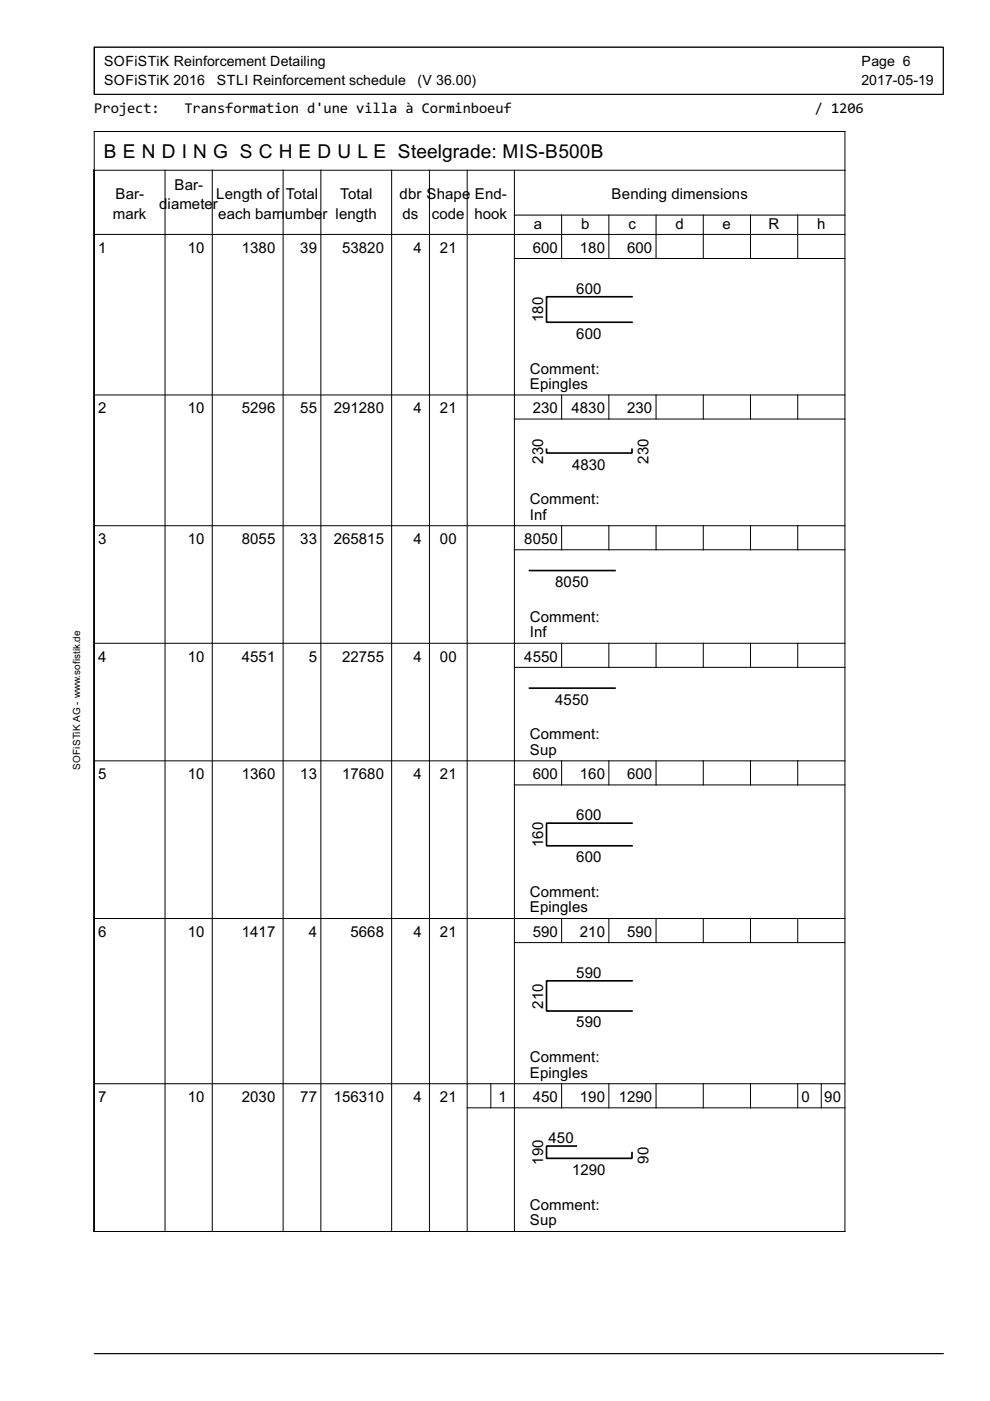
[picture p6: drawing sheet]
<svg xmlns="http://www.w3.org/2000/svg" width="210mm" height="297mm" viewBox="0 0 210 297" stroke-linecap="round" stroke-linejoin="round" font-family="sans-serif">
<defs><g id="words">
<text font-size="4.5" x="22" y="33.6">B E N D I N G S C H E D U L E Steelgrade: MIS-B500B</text>
<g font-size="3.7">
<text x="20" y="24">Project:</text>
<text x="39.1" y="24">Transformation d'une villa à Corminboeuf</text>
<text x="172.7" y="24">/ 1206</text>
</g>
<g font-size="3.6">
<text x="37" y="40.3">Bar-</text>
<text x="23.9" y="46.4">mark</text>
<text x="24.5" y="42.3">Bar-</text>
<text x="33.8" y="44.4">d</text>
<text x="35.5" y="44.4">iamete</text>
<text x="45.1" y="44.4">r</text>
<text x="45.9" y="42.3">Length of</text>
<text x="46.3" y="46.4">each barn</text>
<text x="60.4" y="46.4">umbe</text>
<text x="60.6" y="42.3">Total</text>
<text x="68.4" y="46.4">r length</text>
<text x="72.1" y="42.3">Total</text>
<text x="84.7" y="42.3">dbr Shape</text>
<text x="85.3" y="46.4">ds</text>
<text x="91.6" y="46.4">code</text>
<text x="100.6" y="46.4">hook</text>
<text x="100.7" y="42.3">End-</text>
<text x="129.7" y="42.3">Bending dimensions</text>
<text x="20.8" y="53.6">1</text>
<text x="39.8" y="53.6">10</text>
<text x="51.3" y="53.6">1380</text>
<text x="63.7" y="53.6">39</text>
<text x="72.5" y="53.6">53820</text>
<text x="87.7" y="53.6">4</text>
<text x="93.3" y="53.6">21</text>
<text x="112.9" y="53.6">600</text>
<text x="113.2" y="48.5">a</text>
<text x="123" y="53.6">180</text>
<text x="123.2" y="48.5">b</text>
<text x="133" y="53.6">600</text>
<text x="133.3" y="48.5">c</text>
<text x="143.2" y="48.5">d</text>
<text x="153.2" y="48.5">e</text>
<text x="163" y="48.5">R</text>
<text x="173.2" y="48.5">h</text>
<text x="122.2" y="62.2">600</text>
<text x="115.2" y="68.3" transform="rotate(-90 115.2 68.3)">180</text>
<text x="122.2" y="71.8">600</text>
<text x="112.3" y="79.2">Comment:</text>
<text x="112.3" y="82.4">Epingles</text>
<text x="20.8" y="87.6">2</text>
<text x="39.8" y="87.6">10</text>
<text x="51.3" y="87.6">5296</text>
<text x="63.7" y="87.6">55</text>
<text x="70.8" y="87.6">291280</text>
<text x="87.7" y="87.6">4</text>
<text x="93.3" y="87.6">21</text>
<text x="112.9" y="87.6">230</text>
<text x="121.2" y="87.6">4830</text>
<text x="133" y="87.6">230</text>
<text x="115.2" y="98.3" transform="rotate(-90 115.2 98.3)">230</text>
<text x="121.3" y="99.5">4830</text>
<text x="137.5" y="98.3" transform="rotate(-90 137.5 98.3)">230</text>
<text x="112.3" y="106.9">Comment:</text>
<text x="112.3" y="110.2">Inf</text>
<text x="20.8" y="115.4">3</text>
<text x="39.8" y="115.4">10</text>
<text x="51.3" y="115.4">8055</text>
<text x="63.7" y="115.4">33</text>
<text x="70.8" y="115.4">265815</text>
<text x="87.7" y="115.4">4</text>
<text x="93.3" y="115.4">00</text>
<text x="111.2" y="115.4">8050</text>
<text x="117.7" y="124.5">8050</text>
<text x="112.3" y="131.9">Comment:</text>
<text x="112.3" y="135.1">Inf</text>
<text x="20.8" y="140.3">4</text>
<text x="39.8" y="140.3">10</text>
<text x="51.3" y="140.3">4551</text>
<text x="65.4" y="140.3">5</text>
<text x="72.5" y="140.3">22755</text>
<text x="87.7" y="140.3">4</text>
<text x="93.3" y="140.3">00</text>
<text x="111.2" y="140.3">4550</text>
<text x="117.7" y="149.4">4550</text>
<text x="112.3" y="156.8">Comment:</text>
<text x="112.3" y="160">Sup</text>
<text x="20.8" y="165.2">5</text>
<text x="39.8" y="165.2">10</text>
<text x="51.3" y="165.2">1360</text>
<text x="63.7" y="165.2">13</text>
<text x="72.5" y="165.2">17680</text>
<text x="87.7" y="165.2">4</text>
<text x="93.3" y="165.2">21</text>
<text x="112.9" y="165.2">600</text>
<text x="123" y="165.2">160</text>
<text x="133" y="165.2">600</text>
<text x="122.2" y="173.8">600</text>
<text x="115.2" y="179.6" transform="rotate(-90 115.2 179.6)">160</text>
<text x="122.2" y="182.8">600</text>
<text x="112.3" y="190.2">Comment:</text>
<text x="112.3" y="193.4">Epingles</text>
<text x="20.8" y="198.6">6</text>
<text x="39.8" y="198.6">10</text>
<text x="51.3" y="198.6">1417</text>
<text x="65.4" y="198.6">4</text>
<text x="74.3" y="198.6">5668</text>
<text x="87.7" y="198.6">4</text>
<text x="93.3" y="198.6">21</text>
<text x="112.9" y="198.6">590</text>
<text x="123" y="198.6">210</text>
<text x="133" y="198.6">590</text>
<text x="122.2" y="207.3">590</text>
<text x="115.2" y="213.8" transform="rotate(-90 115.2 213.8)">210</text>
<text x="122.2" y="217.8">590</text>
<text x="112.3" y="225.3">Comment:</text>
<text x="20.8" y="233.7">7</text>
<text x="39.8" y="233.7">10</text>
<text x="51.3" y="233.7">2030</text>
<text x="63.7" y="233.7">77</text>
<text x="70.8" y="233.7">156310</text>
<text x="87.7" y="233.7">4</text>
<text x="93.3" y="233.7">21</text>
<text x="105.7" y="233.7">1</text>
<text x="112.3" y="228.5">Epingles</text>
<text x="112.9" y="233.7">450</text>
<text x="123" y="233.7">190</text>
<text x="131.2" y="233.7">1290</text>
<text x="169.9" y="233.7">0</text>
<text x="174.8" y="233.7">90</text>
<text x="116.3" y="242.3">450</text>
<text x="115.2" y="247" transform="rotate(-90 115.2 247)">190</text>
<text x="121.3" y="249.2">1290</text>
<text x="137.5" y="246.8" transform="rotate(-90 137.5 246.8)">90</text>
<text x="112.3" y="256.6">Comment:</text>
<text x="112.3" y="259.8">Sup</text>
</g>
<g font-size="3.3">
<text x="22.1" y="14">SOFiSTiK Reinforcement Detailing</text>
<text x="22.1" y="18">SOFiSTiK 2016</text>
<text x="46" y="18">STLI Reinforcement schedule</text>
<text x="88.5" y="18">(V 36.00)</text>
<text x="182.6" y="18">2017-05-19</text>
<text x="182.7" y="14">Page 6</text>
</g>
<text font-size="2.3" x="17" y="163.2" transform="rotate(-90 17 163.2)">SOFiSTiK AG - www.sofistik.de</text>
</g></defs>
<g fill="none" stroke="#000" stroke-width=".21">
<path d="M20 10h180v10h-180zM20 27.9h159.1v233.2h-159.1zM20 36.1h159.1M35 36.1v225M45 36.1v225M60 36.1v225M68 36.1v225M83 36.1v225M91.1 36.1v225M99.1 36.1v225M109.1 36.1v225M20 49.7h159.1"/>
<path d="M109.1 45.6h70M109.1 54.8h70M119.1 45.6v9.2M129.1 45.6v9.2M139.1 45.6v9.2M149.1 45.6v9.2M159.1 45.6v9.2M169.1 45.6v9.2M20 83.7h159.1M109.1 88.8h70M119.1 83.7v5.1M129.1 83.7v5.1"/>
<path d="M139.1 83.7v5.1M149.1 83.7v5.1M159.1 83.7v5.1M169.1 83.7v5.1M20 111.5h159.1M109.1 116.6h70M119.1 111.5v5.1M129.1 111.5v5.1M139.1 111.5v5.1M149.1 111.5v5.1M159.1 111.5v5.1M169.1 111.5v5.1"/>
<path d="M20 136.4h159.1M119.1 136.4v5.1M129.1 136.4v5.1M139.1 136.4v5.1M149.1 136.4v5.1M159.1 136.4v5.1M169.1 136.4v5.1M109.1 141.5h70M20 161.3h159.1M109.1 166.4h70M119.1 161.3v5.1M129.1 161.3v5.1"/>
<path d="M139.1 161.3v5.1M149.1 161.3v5.1M159.1 161.3v5.1M169.1 161.3v5.1M20 194.7h159.1M109.1 199.8h70M119.1 194.7v5.1M129.1 194.7v5.1M139.1 194.7v5.1M149.1 194.7v5.1M159.1 194.7v5.1M169.1 194.7v5.1"/>
<path d="M20 229.8h159.1M99.1 234.9h80M104.1 229.8v5.1M119.1 229.8v5.1M129.1 229.8v5.1M139.1 229.8v5.1M149.1 229.8v5.1M159.1 229.8v5.1M169.1 229.8v5.1M174.1 229.8v5.1M20 287h180"/>
</g>
<path d="M134 62.9h-18.1v5.4h18.1M115.9 95.2v.9h18.1v-.9M112.3 121h18.1M112.3 145.9h18.1M134 174.5h-18.1v4.8h18.1M134 208h-18.1v6.4h18.1M122.2 243h-6.3v2.6h18.1v-1.2" fill="none" stroke="#000" stroke-width=".35"/>
<use href="#words"/>
</svg>
